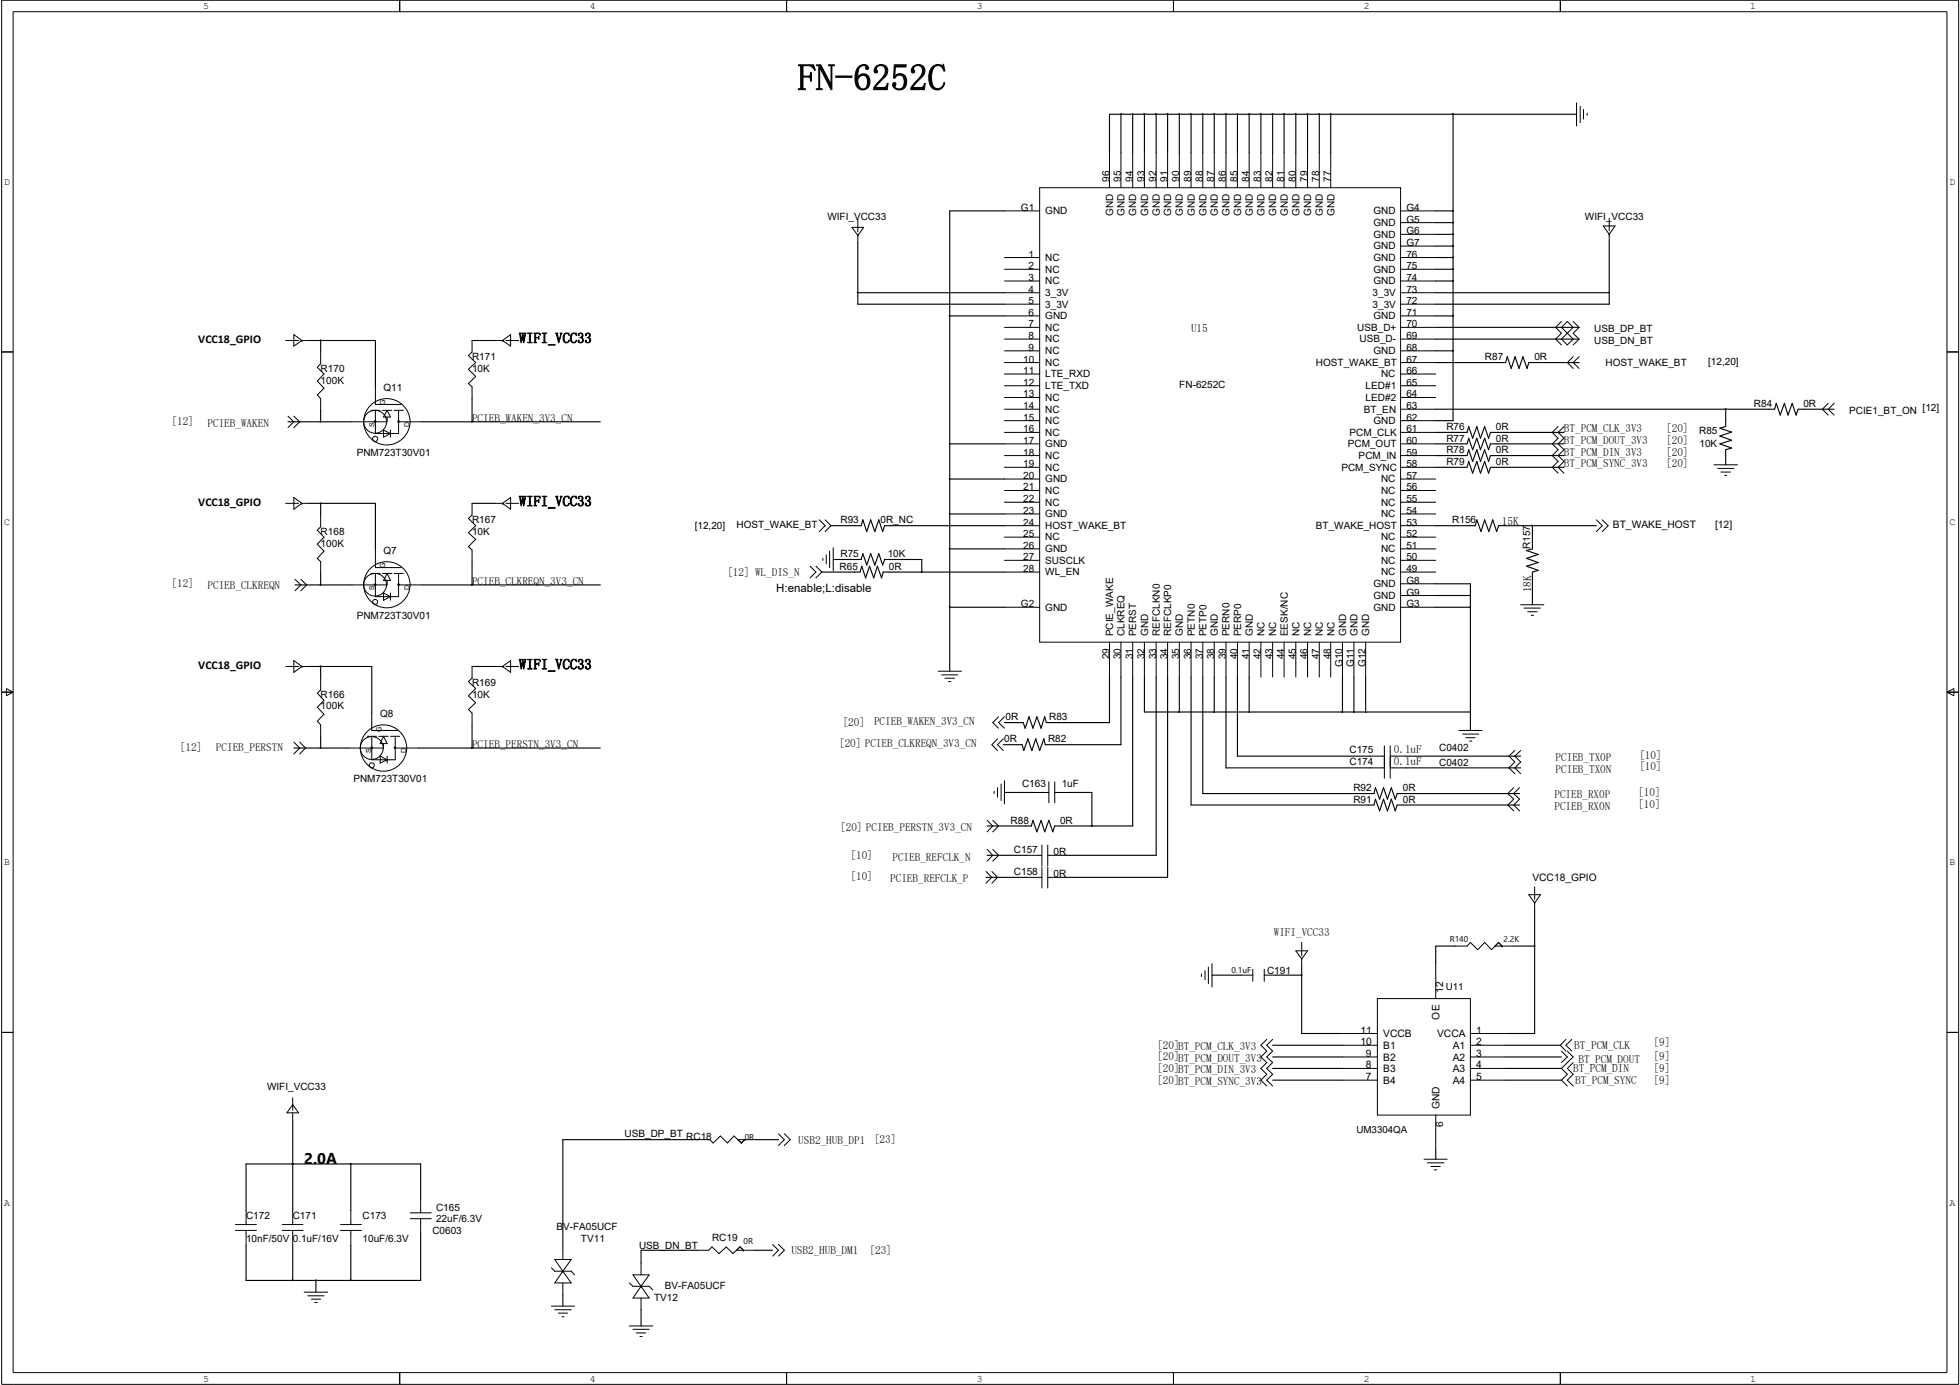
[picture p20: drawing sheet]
<svg xmlns="http://www.w3.org/2000/svg" width="297mm" height="210mm" viewBox="0 0 297 210" stroke-linecap="round" stroke-linejoin="round" font-family="sans-serif">
<defs><g id="words">
<g font-size="5.6">
<text x="120.9" y="13.7">F-22</text>
<text x="123.7" y="13.7">N65C</text>
</g>
<text font-size="2.3" x="46.1" y="176.4">2.0A</text>
<g font-size="2.2">
<text x="78.7" y="52">WF_C3</text>
<text x="79.8" y="52">IIVC3</text>
<text x="78.7" y="76.7">WF_C3</text>
<text x="79.8" y="76.7">IIVC3</text>
<text x="78.7" y="101.4">WF_C3</text>
<text x="79.8" y="101.4">IIVC3</text>
</g>
<g font-size="1.8">
<text x="30.1" y="51.9">VCC18_GPIO</text>
<text x="30.1" y="76.7">VCC18_GPIO</text>
<text x="30.1" y="101.4">VCC18_GPIO</text>
</g>
<g font-size="1.7">
<text x="180.5" y="50.3">U5</text>
<text x="181.4" y="50.3">1</text>
<text x="26" y="64.5">[2</text>
<text x="26.8" y="64.5">1]</text>
<text x="31.5" y="64.6">PIBWKN</text>
<text x="32.3" y="64.6">CE_AE</text>
<text x="71.5" y="63.9">PIBWKN33C</text>
<text x="72.4" y="63.9">CE_AE_V_N</text>
<text x="237" y="65.5">B_C_L_V</text>
<text x="237.9" y="65.5">TPMCK33</text>
<text x="252.5" y="65.5">[0</text>
<text x="253.4" y="65.5">2] R85</text>
<text x="237" y="70.8">B_C_YC33</text>
<text x="237" y="67.3">B_C_OT33</text>
<text x="237" y="69">B_C_I_V</text>
<text x="237.9" y="70.8">TPMSN_V</text>
<text x="237.9" y="67.3">TPMDU_V</text>
<text x="237.9" y="69">TPMDN33</text>
<text x="252.5" y="70.8">[0</text>
<text x="252.5" y="67.3">[0</text>
<text x="252.5" y="69">[0</text>
<text x="253.4" y="70.8">2]</text>
<text x="253.4" y="67.3">2]</text>
<text x="253.4" y="69">2]</text>
<text x="227.6" y="79.5">1K</text>
<text x="228.5" y="79.5">5</text>
<text x="26" y="89">[2</text>
<text x="26.8" y="89">1]</text>
<text x="31.5" y="89.2">PIBCKEN</text>
<text x="32.3" y="89.2">CE_LRQ</text>
<text x="71.5" y="88.6">PIBCKEN33C</text>
<text x="72.4" y="88.6">CE_LRQ_V_N</text>
<text x="110.2" y="87.2">[2</text>
<text x="111.1" y="87.2">1]W_I_</text>
<text x="115.3" y="87.2">LDSN</text>
<text x="117.6" y="89.7">H:enable;L:disable</text>
<text x="232.1" y="89.7" transform="rotate(-90 232.1 89.7)">1K</text>
<text x="232.1" y="88.9" transform="rotate(-90 232.1 88.9)">8</text>
<text x="27.3" y="113.7">[2</text>
<text x="28.1" y="113.7">1]</text>
<text x="32.7" y="113.9">PIBPRT</text>
<text x="33.6" y="113.9">CE_ESN</text>
<text x="71.5" y="113.4">PIBPRT_V_N</text>
<text x="72.4" y="113.4">CE_ESN33C</text>
<text x="127.2" y="113.2">[0</text>
<text x="127.7" y="110">[0</text>
<text x="128" y="113.2">2]PIBCKEN33C</text>
<text x="128.6" y="110">2] PIBWKN33C</text>
<text x="131.9" y="113.2">CE_LRQ_V_N</text>
<text x="133.3" y="109.9">CE_AE_V_N</text>
<text x="211.2" y="115.9">01F</text>
<text x="211.2" y="114.1">01F</text>
<text x="212.1" y="115.9">.u</text>
<text x="212.1" y="114.1">.u</text>
<text x="235.8" y="117.1">PIBT0</text>
<text x="235.8" y="115.3">PIBT0</text>
<text x="236.6" y="117.1">CE_XN</text>
<text x="236.6" y="115.3">CE_XP</text>
<text x="248.5" y="116.8">[0</text>
<text x="248.5" y="115">[0</text>
<text x="249.3" y="116.8">1]</text>
<text x="249.3" y="115">1]</text>
<text x="127.3" y="125.9">[0</text>
<text x="128.2" y="125.9">2]PIBPRT_V_N</text>
<text x="132.1" y="125.9">CE_ESN33C</text>
<text x="235.6" y="122.7">PIBR0</text>
<text x="235.6" y="121">PIBR0</text>
<text x="236.4" y="122.7">CE_XN</text>
<text x="236.4" y="121">CE_XP</text>
<text x="248.3" y="122.4">[0</text>
<text x="248.3" y="120.6">[0</text>
<text x="249.1" y="122.4">1]</text>
<text x="249.1" y="120.6">1]</text>
<text x="128.9" y="130.1">[0</text>
<text x="129.7" y="130.1">1]</text>
<text x="135.3" y="130.5">PIBRFL_</text>
<text x="136.1" y="130.5">CE_ECKN</text>
<text x="128.9" y="133.3">[0</text>
<text x="129.7" y="133.3">1]</text>
<text x="134.9" y="133.7">PIBRFL_</text>
<text x="135.8" y="133.7">CE_ECKP</text>
<text x="193" y="141.8">WF_C3</text>
<text x="193.9" y="141.8">IIVC3</text>
<text x="175.4" y="158.9">[0B_C_L_V</text>
<text x="175.4" y="160.7">[0B_C_OT33</text>
<text x="176.2" y="158.9">2]TPMCK33</text>
<text x="176.2" y="160.7">2]TPMDU_V</text>
<text x="238.6" y="159">B_C_L</text>
<text x="239.2" y="161.1">B_C_OT</text>
<text x="239.4" y="159">TPMCK</text>
<text x="240.1" y="161.1">TPMDU</text>
<text x="250.6" y="158.6">[]</text>
<text x="250.6" y="160.7">[]</text>
<text x="251.5" y="160.7">9</text>
<text x="251.5" y="158.6">9</text>
<text x="175.4" y="162.5">[0B_C_I_V</text>
<text x="175.4" y="164.3">[0B_C_YC33</text>
<text x="176.2" y="162.5">2]TPMDN33</text>
<text x="176.2" y="164.3">2]TPMSN_V</text>
<text x="238.4" y="162.5">B_C_I</text>
<text x="238.7" y="164.3">B_C_YC</text>
<text x="239.3" y="162.5">TPMDN</text>
<text x="239.6" y="164.3">TPMSN</text>
<text x="250.6" y="162.5">[]</text>
<text x="250.6" y="164.3">[]</text>
<text x="251.5" y="162.5">9</text>
<text x="251.5" y="164.3">9</text>
<text x="121" y="173.4">UB_U_P</text>
<text x="121.8" y="173.4">S2HBD1 [3</text>
<text x="133.3" y="173.2">2]</text>
<text x="119.9" y="190">UB_U_M</text>
<text x="120.8" y="190">S2HBD1 [3</text>
<text x="132.6" y="190">2]</text>
</g>
<g font-size="1.6">
<text x="244.4" y="80">BT_WAKE_HOST</text>
<text x="259.9" y="80">[12]</text>
<text x="232.2" y="133.5">VCC18_GPIO</text>
<text x="218.1" y="154.5" transform="rotate(-90 218.1 154.5)">OE</text>
<text x="218.7" y="150.5" transform="rotate(-90 218.7 150.5)">12</text>
<text x="206.2" y="158.4">10</text>
<text x="206.2" y="156.6">11</text>
<text x="207" y="161.9">8</text>
<text x="207" y="160.2">9</text>
<text x="209.6" y="160.7">B2</text>
<text x="209.6" y="159">B1</text>
<text x="209.6" y="157.2">VCCB</text>
<text x="217.8" y="157.2">VCCA</text>
<text x="220.2" y="159">A1</text>
<text x="220.2" y="160.7">A2</text>
<text x="223.7" y="156.6">1</text>
<text x="223.7" y="158.4">2</text>
<text x="223.7" y="160.2">3</text>
<text x="223.7" y="161.9">4</text>
<text x="207" y="163.7">7</text>
<text x="209.6" y="164.3">B4</text>
<text x="209.6" y="162.5">B3</text>
<text x="220.2" y="162.5">A3</text>
<text x="220.2" y="164.3">A4</text>
<text x="223.7" y="163.7">5</text>
<text x="218.1" y="168.1" transform="rotate(-90 218.1 168.1)">GND</text>
<text x="218.7" y="170.7" transform="rotate(-90 218.7 170.7)">6</text>
</g>
<g font-size="1.5">
<text x="30.8" y="1.4">5</text>
<text x="89.4" y="1.4">4</text>
<text x="148" y="1.4">3</text>
<text x="206.7" y="1.4">2</text>
<text x="265.3" y="1.4">1</text>
<text x=".6" y="28">D</text>
<text x="168.1" y="27.6" transform="rotate(-90 168.1 27.6)">96</text>
<text x="169.9" y="27.6" transform="rotate(-90 169.9 27.6)">95</text>
<text x="171.7" y="27.6" transform="rotate(-90 171.7 27.6)">94</text>
<text x="173.4" y="27.6" transform="rotate(-90 173.4 27.6)">93</text>
<text x="175.2" y="27.6" transform="rotate(-90 175.2 27.6)">92</text>
<text x="177" y="27.6" transform="rotate(-90 177 27.6)">91</text>
<text x="178.7" y="27.6" transform="rotate(-90 178.7 27.6)">90</text>
<text x="180.5" y="27.6" transform="rotate(-90 180.5 27.6)">89</text>
<text x="182.3" y="27.6" transform="rotate(-90 182.3 27.6)">88</text>
<text x="184" y="27.6" transform="rotate(-90 184 27.6)">87</text>
<text x="185.8" y="27.6" transform="rotate(-90 185.8 27.6)">86</text>
<text x="187.5" y="27.6" transform="rotate(-90 187.5 27.6)">85</text>
<text x="189.3" y="27.6" transform="rotate(-90 189.3 27.6)">84</text>
<text x="191.1" y="27.6" transform="rotate(-90 191.1 27.6)">83</text>
<text x="192.9" y="27.6" transform="rotate(-90 192.9 27.6)">82</text>
<text x="194.6" y="27.6" transform="rotate(-90 194.6 27.6)">81</text>
<text x="196.4" y="27.6" transform="rotate(-90 196.4 27.6)">80</text>
<text x="198.2" y="27.6" transform="rotate(-90 198.2 27.6)">79</text>
<text x="199.9" y="27.6" transform="rotate(-90 199.9 27.6)">78</text>
<text x="201.7" y="27.6" transform="rotate(-90 201.7 27.6)">77</text>
<text x="295.4" y="28">D</text>
<text x="125.4" y="33.4">WIFI_VCC33</text>
<text x="154.7" y="32">G1</text>
<text x="158.4" y="32.5">GND</text>
<text x="168.7" y="32.7" transform="rotate(-90 168.7 32.7)">GND</text>
<text x="170.4" y="32.7" transform="rotate(-90 170.4 32.7)">GND</text>
<text x="172.2" y="32.7" transform="rotate(-90 172.2 32.7)">GND</text>
<text x="174" y="32.7" transform="rotate(-90 174 32.7)">GND</text>
<text x="175.8" y="32.7" transform="rotate(-90 175.8 32.7)">GND</text>
<text x="177.5" y="32.7" transform="rotate(-90 177.5 32.7)">GND</text>
<text x="179.3" y="32.7" transform="rotate(-90 179.3 32.7)">GND</text>
<text x="181.1" y="32.7" transform="rotate(-90 181.1 32.7)">GND</text>
<text x="182.8" y="32.7" transform="rotate(-90 182.8 32.7)">GND</text>
<text x="184.6" y="32.7" transform="rotate(-90 184.6 32.7)">GND</text>
<text x="186.3" y="32.7" transform="rotate(-90 186.3 32.7)">GND</text>
<text x="188.1" y="32.7" transform="rotate(-90 188.1 32.7)">GND</text>
<text x="189.9" y="32.7" transform="rotate(-90 189.9 32.7)">GND</text>
<text x="191.6" y="32.7" transform="rotate(-90 191.6 32.7)">GND</text>
<text x="193.4" y="32.7" transform="rotate(-90 193.4 32.7)">GND</text>
<text x="195.2" y="32.7" transform="rotate(-90 195.2 32.7)">GND</text>
<text x="196.9" y="32.7" transform="rotate(-90 196.9 32.7)">GND</text>
<text x="198.7" y="32.7" transform="rotate(-90 198.7 32.7)">GND</text>
<text x="200.5" y="32.7" transform="rotate(-90 200.5 32.7)">GND</text>
<text x="202.2" y="32.7" transform="rotate(-90 202.2 32.7)">GND</text>
<text x="208.1" y="32.5">GND</text>
<text x="208.1" y="34.2">GND</text>
<text x="213.1" y="32">G4</text>
<text x="213.1" y="33.7">G5</text>
<text x="213.1" y="35.5">G6</text>
<text x="240.2" y="33.4">WIFI_VCC33</text>
<text x="155.9" y="39">1</text>
<text x="155.9" y="40.8">2</text>
<text x="158.4" y="39.5">NC</text>
<text x="158.4" y="41.3">NC</text>
<text x="208.1" y="41.3">GND</text>
<text x="208.1" y="39.5">GND</text>
<text x="208.1" y="36">GND</text>
<text x="208.1" y="37.8">GND</text>
<text x="213.1" y="40.8">75</text>
<text x="213.1" y="39">76</text>
<text x="213.1" y="37.3">G7</text>
<text x="155.9" y="42.6">3</text>
<text x="155.9" y="44.4">4</text>
<text x="155.9" y="46.1">5</text>
<text x="155.9" y="47.9">6</text>
<text x="158.4" y="43.1">NC</text>
<text x="158.4" y="44.9">3_3V</text>
<text x="158.4" y="46.6">3_3V</text>
<text x="208" y="46.6">3_3V</text>
<text x="208" y="44.9">3_3V</text>
<text x="208.1" y="43.1">GND</text>
<text x="213.1" y="47.9">71</text>
<text x="213.1" y="46.1">72</text>
<text x="213.1" y="44.4">73</text>
<text x="213.1" y="42.6">74</text>
<text x="155.9" y="49.6">7</text>
<text x="155.9" y="51.4">8</text>
<text x="155.9" y="53.2">9</text>
<text x="158.4" y="48.4">GND</text>
<text x="158.4" y="50.1">NC</text>
<text x="158.4" y="51.9">NC</text>
<text x="158.4" y="53.7">NC</text>
<text x="205.7" y="50.1">USB_D+</text>
<text x="206" y="51.9">USB_D-</text>
<text x="208.1" y="53.7">GND</text>
<text x="208.1" y="48.4">GND</text>
<text x="213.1" y="53.2">68</text>
<text x="213.1" y="51.4">69</text>
<text x="213.1" y="49.6">70</text>
<text x="241.6" y="50.3">USB_DP_BT</text>
<text x="241.6" y="52.1">USB_DN_BT</text>
<text x="48.6" y="56.3">R170</text>
<text x="48.6" y="58.1">100K</text>
<text x="58.1" y="59.2">Q11</text>
<text x="71.5" y="54.6">R171</text>
<text x="71.5" y="56.3">10K</text>
<text x="155.1" y="54.9">10</text>
<text x="155.1" y="56.7">11</text>
<text x="155.1" y="58.5">12</text>
<text x="158.4" y="55.5">NC</text>
<text x="158.4" y="57.2">LTE_RXD</text>
<text x="158.4" y="59">LTE_TXD</text>
<text x="178.7" y="58.8">FN-6252C</text>
<text x="199.4" y="55.5">HOST_WAKE_BT</text>
<text x="207" y="59">LED#1</text>
<text x="209.3" y="57.2">NC</text>
<text x="213.1" y="58.5">65</text>
<text x="213.1" y="56.7">66</text>
<text x="213.1" y="54.9">67</text>
<text x="225" y="54.6">R87</text>
<text x="232.5" y="54.6">0R</text>
<text x="243.3" y="55.5">HOST_WAKE_BT</text>
<text x="258.9" y="55.3">[12,20]</text>
<text x="155.1" y="60.2">13</text>
<text x="155.1" y="62">14</text>
<text x="155.1" y="63.8">15</text>
<text x="155.1" y="65.5">16</text>
<text x="158.4" y="60.7">NC</text>
<text x="158.4" y="62.5">NC</text>
<text x="158.4" y="64.3">NC</text>
<text x="206.7" y="62.5">BT_EN</text>
<text x="207" y="60.7">LED#2</text>
<text x="208.1" y="64.3">GND</text>
<text x="213.1" y="65.5">61</text>
<text x="213.1" y="63.8">62</text>
<text x="213.1" y="62">63</text>
<text x="213.1" y="60.2">64</text>
<text x="219.2" y="65.2">R76</text>
<text x="226.7" y="65.2">0R</text>
<text x="265.8" y="61.6">R84</text>
<text x="273.3" y="61.6">0R</text>
<text x="280.2" y="62.7">PCIE1_BT_ON [12]</text>
<text x="54.1" y="69">PNM723T30V01</text>
<text x="155.1" y="67.3">17</text>
<text x="155.1" y="69">18</text>
<text x="155.1" y="70.8">19</text>
<text x="158.4" y="66">NC</text>
<text x="158.4" y="67.8">GND</text>
<text x="158.4" y="69.6">NC</text>
<text x="158.4" y="71.3">NC</text>
<text x="203.3" y="71.3">PCM_SYNC</text>
<text x="204.3" y="67.8">PCM_OUT</text>
<text x="204.5" y="66">PCM_CLK</text>
<text x="205.9" y="69.6">PCM_IN</text>
<text x="213.1" y="70.8">58</text>
<text x="213.1" y="69">59</text>
<text x="213.1" y="67.3">60</text>
<text x="219.2" y="66.9">R77</text>
<text x="219.2" y="68.7">R78</text>
<text x="219.2" y="70.4">R79</text>
<text x="226.7" y="66.9">0R</text>
<text x="226.7" y="68.7">0R</text>
<text x="226.7" y="70.4">0R</text>
<text x="257.6" y="67.8">10K</text>
<text x="155.1" y="72.6">20</text>
<text x="155.1" y="74.3">21</text>
<text x="155.1" y="76.1">22</text>
<text x="155.1" y="77.9">23</text>
<text x="158.4" y="73.1">GND</text>
<text x="158.4" y="74.8">NC</text>
<text x="158.4" y="76.6">NC</text>
<text x="209.3" y="76.6">NC</text>
<text x="209.3" y="74.8">NC</text>
<text x="209.3" y="73.1">NC</text>
<text x="213.1" y="77.9">54</text>
<text x="213.1" y="76.1">55</text>
<text x="213.1" y="74.3">56</text>
<text x="213.1" y="72.6">57</text>
<text x=".6" y="79.6">C</text>
<text x="48.6" y="81.1">R168</text>
<text x="48.6" y="82.8">100K</text>
<text x="58.1" y="83.9">Q7</text>
<text x="71.5" y="79.3">R167</text>
<text x="71.5" y="81.1">10K</text>
<text x="105.3" y="80.2">[12,20]</text>
<text x="111.6" y="80">HOST_WAKE_BT</text>
<text x="127.4" y="79.3">R93</text>
<text x="133.4" y="79.3">0R_NC</text>
<text x="155.1" y="79.7">24</text>
<text x="155.1" y="81.4">25</text>
<text x="155.1" y="83.2">26</text>
<text x="158.4" y="78.4">GND</text>
<text x="158.4" y="80.2">HOST_WAKE_BT</text>
<text x="158.4" y="81.9">NC</text>
<text x="158.4" y="83.7">GND</text>
<text x="199.4" y="80.2">BT_WAKE_HOST</text>
<text x="209.3" y="83.7">NC</text>
<text x="209.3" y="81.9">NC</text>
<text x="209.3" y="78.4">NC</text>
<text x="213.1" y="83.2">51</text>
<text x="213.1" y="81.4">52</text>
<text x="213.1" y="79.7">53</text>
<text x="220.1" y="79.3">R156</text>
<text x="231.9" y="83.2" transform="rotate(-90 231.9 83.2)">R157</text>
<text x="295.4" y="79.6">C</text>
<text x="127.3" y="86.3">R65</text>
<text x="127.4" y="84.4">R75</text>
<text x="134.5" y="84.4">10K</text>
<text x="134.7" y="86.3">0R</text>
<text x="155.1" y="84.9">27</text>
<text x="155.1" y="86.7">28</text>
<text x="158.4" y="85.4">SUSCLK</text>
<text x="158.4" y="87.2">WL_EN</text>
<text x="208.1" y="89">GND</text>
<text x="209.3" y="87.2">NC</text>
<text x="209.3" y="85.4">NC</text>
<text x="213.1" y="86.7">49</text>
<text x="213.1" y="84.9">50</text>
<text x="213.1" y="88.5">G8</text>
<text x="54.1" y="93.8">PNM723T30V01</text>
<text x="154.7" y="92">G2</text>
<text x="158.4" y="92.5">GND</text>
<text x="208.1" y="92.5">GND</text>
<text x="208.1" y="90.8">GND</text>
<text x="213.1" y="92">G3</text>
<text x="213.1" y="90.3">G9</text>
<text x="168.1" y="99.9" transform="rotate(-90 168.1 99.9)">29</text>
<text x="168.7" y="96.4" transform="rotate(-90 168.7 96.4)">PCIE_WAKE</text>
<text x="169.9" y="99.9" transform="rotate(-90 169.9 99.9)">30</text>
<text x="170.4" y="96.4" transform="rotate(-90 170.4 96.4)">CLKREQ</text>
<text x="171.7" y="99.9" transform="rotate(-90 171.7 99.9)">31</text>
<text x="172.2" y="96.4" transform="rotate(-90 172.2 96.4)">PERST</text>
<text x="173.4" y="99.9" transform="rotate(-90 173.4 99.9)">32</text>
<text x="174" y="96.4" transform="rotate(-90 174 96.4)">GND</text>
<text x="175.2" y="99.9" transform="rotate(-90 175.2 99.9)">33</text>
<text x="175.8" y="96.4" transform="rotate(-90 175.8 96.4)">REFCLKN0</text>
<text x="177" y="99.9" transform="rotate(-90 177 99.9)">34</text>
<text x="177.5" y="96.4" transform="rotate(-90 177.5 96.4)">REFCLKP0</text>
<text x="178.7" y="99.9" transform="rotate(-90 178.7 99.9)">35</text>
<text x="179.3" y="96.4" transform="rotate(-90 179.3 96.4)">GND</text>
<text x="180.5" y="99.9" transform="rotate(-90 180.5 99.9)">36</text>
<text x="181.1" y="96.4" transform="rotate(-90 181.1 96.4)">PETN0</text>
<text x="182.3" y="99.9" transform="rotate(-90 182.3 99.9)">37</text>
<text x="182.8" y="96.4" transform="rotate(-90 182.8 96.4)">PETP0</text>
<text x="184" y="99.9" transform="rotate(-90 184 99.9)">38</text>
<text x="184.6" y="96.4" transform="rotate(-90 184.6 96.4)">GND</text>
<text x="185.8" y="99.9" transform="rotate(-90 185.8 99.9)">39</text>
<text x="186.3" y="96.4" transform="rotate(-90 186.3 96.4)">PERN0</text>
<text x="187.5" y="99.9" transform="rotate(-90 187.5 99.9)">40</text>
<text x="188.1" y="96.4" transform="rotate(-90 188.1 96.4)">PERP0</text>
<text x="189.3" y="99.9" transform="rotate(-90 189.3 99.9)">41</text>
<text x="189.9" y="96.4" transform="rotate(-90 189.9 96.4)">GND</text>
<text x="191.1" y="99.9" transform="rotate(-90 191.1 99.9)">42</text>
<text x="191.6" y="96.4" transform="rotate(-90 191.6 96.4)">NC</text>
<text x="192.9" y="99.9" transform="rotate(-90 192.9 99.9)">43</text>
<text x="193.4" y="96.4" transform="rotate(-90 193.4 96.4)">NC</text>
<text x="194.6" y="99.9" transform="rotate(-90 194.6 99.9)">44</text>
<text x="195.2" y="96.4" transform="rotate(-90 195.2 96.4)">EESK/NC</text>
<text x="196.4" y="99.9" transform="rotate(-90 196.4 99.9)">45</text>
<text x="196.9" y="96.4" transform="rotate(-90 196.9 96.4)">NC</text>
<text x="198.2" y="99.9" transform="rotate(-90 198.2 99.9)">46</text>
<text x="198.7" y="96.4" transform="rotate(-90 198.7 96.4)">NC</text>
<text x="199.9" y="99.9" transform="rotate(-90 199.9 99.9)">47</text>
<text x="200.5" y="96.4" transform="rotate(-90 200.5 96.4)">NC</text>
<text x="201.7" y="99.9" transform="rotate(-90 201.7 99.9)">48</text>
<text x="202.2" y="96.4" transform="rotate(-90 202.2 96.4)">NC</text>
<text x="203.5" y="101.1" transform="rotate(-90 203.5 101.1)">G10</text>
<text x="204" y="96.4" transform="rotate(-90 204 96.4)">GND</text>
<text x="205.2" y="101.1" transform="rotate(-90 205.2 101.1)">G11</text>
<text x="205.7" y="96.4" transform="rotate(-90 205.7 96.4)">GND</text>
<text x="207" y="101.1" transform="rotate(-90 207 101.1)">G12</text>
<text x="207.5" y="96.4" transform="rotate(-90 207.5 96.4)">GND</text>
<text x="48.6" y="105.8">R166</text>
<text x="48.6" y="107.5">100K</text>
<text x="71.5" y="104">R169</text>
<text x="71.5" y="105.8">10K</text>
<text x="57.6" y="108.6">Q8</text>
<text x="152.2" y="112.5">0R</text>
<text x="152.4" y="109.1">0R</text>
<text x="158.8" y="112.5">R82</text>
<text x="159" y="109.1">R83</text>
<text x="218.1" y="113.9">C0402</text>
<text x="53.5" y="118.5">PNM723T30V01</text>
<text x="154.9" y="119.2">C163</text>
<text x="160.9" y="119.2">1uF</text>
<text x="204.5" y="115.9">C174</text>
<text x="204.5" y="114.1">C175</text>
<text x="205.1" y="119.9">R92</text>
<text x="212.6" y="119.9">0R</text>
<text x="218.1" y="116">C0402</text>
<text x="153.2" y="124.8">R88</text>
<text x="160.7" y="124.8">0R</text>
<text x="205.1" y="121.6">R91</text>
<text x="212.6" y="121.6">0R</text>
<text x=".6" y="131.1">B</text>
<text x="153.7" y="129.2">C157</text>
<text x="159.7" y="129.6">0R</text>
<text x="295.4" y="131.1">B</text>
<text x="153.7" y="132.6">C158</text>
<text x="159.7" y="133">0R</text>
<text x="192" y="147.6">C191</text>
<text x="219.1" y="150.1">U11</text>
<text x="40.5" y="165.3">WIFI_VCC33</text>
<text x="94.7" y="172.3">USB_DP_BT</text>
<text x="104" y="172.7">RC18</text>
<text x="205.6" y="171.7">UM3304QA</text>
<text x=".6" y="182.7">A</text>
<text x="37.3" y="184.7">C172</text>
<text x="44.4" y="184.7">C171</text>
<text x="54.9" y="184.7">C173</text>
<text x="66.1" y="183.5">C165</text>
<text x="66.1" y="185.3">22uF/6.3V</text>
<text x="295.4" y="182.7">A</text>
<text x="37.3" y="188.3">10nF/50V 0.1uF/16V</text>
<text x="54.9" y="188.3">10uF/6.3V</text>
<text x="65.5" y="187">C0603</text>
<text x="84.3" y="186.5">BV-FA05UCF</text>
<text x="88.1" y="188.3">TV11</text>
<text x="96.9" y="189.3">USB_DN_BT</text>
<text x="107.9" y="188">RC19</text>
<text x="99.1" y="197.1">TV12</text>
<text x="100.8" y="195.3">BV-FA05UCF</text>
<text x="30.8" y="209.4">5</text>
<text x="89.4" y="209.4">4</text>
<text x="148" y="209.4">3</text>
<text x="206.7" y="209.4">2</text>
<text x="265.3" y="209.4">1</text>
</g>
<g font-size="1.3">
<text x="219.7" y="142.7">R140</text>
<text x="227.9" y="142.7">2.2K</text>
<text x="186.6" y="147.4">0.1uF</text>
<text x="112.9" y="172.7">0R</text>
<text x="112.7" y="188.6">0R</text>
</g>
<g font-size="1.1">
<text x="56.8" y="64.6" transform="rotate(-90 56.8 64.6)">S</text>
<text x="58.4" y="61.4" transform="rotate(-90 58.4 61.4)">G</text>
<text x="62.1" y="64.7" transform="rotate(-90 62.1 64.7)">D</text>
<text x="56.8" y="89.4" transform="rotate(-90 56.8 89.4)">S</text>
<text x="58.4" y="86.1" transform="rotate(-90 58.4 86.1)">G</text>
<text x="62.1" y="89.4" transform="rotate(-90 62.1 89.4)">D</text>
<text x="57.8" y="110.9" transform="rotate(-90 57.8 110.9)">G</text>
<text x="56.3" y="114.1" transform="rotate(-90 56.3 114.1)">S</text>
<text x="61.5" y="114.1" transform="rotate(-90 61.5 114.1)">D</text>
</g>
</g></defs>
<g fill="none" stroke="#000" stroke-width=".15">
<path d="M.3 0h296.5v209.8h-296.5zM2 1.8h293.1v206.2h-293.1zM60.6 0v1.8M119.2 0v1.8M169.8 17.2l.1 .2zM171.6 17.2l.1 .2zM173.4 17.2l.1 .1zM175.1 17.2l.1 .1zM176.9 17.2l.1 .1zM177.8 0v1.8M178.6 17.2l.1 .1zM180.4 17.2l.1 .2z"/>
<path d="M182.2 17.2v.2zM183.9 17.2l.1 .1zM185.7 17.2l.1 .1zM187.5 17.2v.2zM189.3 17.2v.2zM191 17.2l.1 .1zM192.8 17.2l.1 .1zM194.5 17.2l.1 .1zM196.3 17.2l.1 .1zM198.1 17.2v.2zM199.9 17.2v.2zM201.6 17.2l.1 .1z"/>
<path d="M220.1 17.2l.1 .1zM236.5 0v1.8M238.9 15.6v3.5M239.5 16.1v2.5M240 16.6v1.4M240.5 17.1v.4M129.1 34.5h1.8l-.9 1.2zM130 35.7h.1M130 33.2v1.9M130 35.5v1.2M152.2 39h5.4M152.2 32h5.4"/>
<path d="M157.6 28.4h54.7v68.9h-54.7zM168.1 23.2v5.2M169.9 23.2v5.2M171.7 23.2v5.2M173.4 23.2v5.2M175.2 23.2v5.2M176.9 23.2v5.2M178.7 23.2v5.2M180.5 23.2v5.2M182.3 23.2v5.2M184 23.2v5.2M185.8 23.2v5.2"/>
<path d="M187.5 23.2v5.2M189.3 23.2v5.2M191.1 23.2v5.2M192.9 23.2v5.2M194.6 23.2v5.2M196.4 23.2v5.2M198.2 23.2v5.2M199.9 23.2v5.2M201.7 23.2v5.2M212.3 39h5.3M212.3 32h5.3M212.3 33.7h5.3"/>
<path d="M212.3 35.5h5.3M212.3 37.3h5.3M220.1 31.9l.2 .1zM220.1 33.7h.2zM220.1 35.4l.1 .1zM220.1 37.2l.1 .1zM220.1 39h.1zM243 34.2h1.8l-.9 1.3zM243.9 35.5h.1M243.9 33.1v1.9M243.9 35.3v1.3M.3 53.3h1.7"/>
<path d="M43.3 51.6h2M44.5 50.7l1.3 .9-1.3 .9zM45.6 51.6h1.2M45.8 51.6h.1M48.5 51.5l.1 .1zM48.6 53.3v1.8l-.5 .6 1 1-1 1 1 1.1-1 1.1 .5 .5v1.8M56.9 58.6v2.7h3.9M71.5 51.6v1.7l-.5 .6 1.1 1-1.1 1.1 1.1 1.1-1.1 1 .5 .5v1.8M75.1 51.6h1.2M76.2 51.6h.1M76.2 51.6l1.2-.9v1.8zM76.7 51.6h1.9"/>
<path d="M129.9 44.3l.1 .1zM143.9 47.8v.1zM152.2 40.8h5.4M152.2 42.6h5.4M152.2 44.4h5.4M152.2 46.1h5.4M152.2 47.9h5.4M152.2 49.6h5.4M152.2 51.4h5.4M152.2 53.2h5.4M152.2 54.9h5.4M152.2 56.7h5.4"/>
<path d="M152.2 58.5h5.4M212.3 40.8h5.3M212.3 42.6h5.3M212.3 44.4h5.3M212.3 46.1h5.3M212.3 47.9h5.3M212.3 49.6h5.3M212.3 51.4h5.3M212.3 53.2h5.3M212.3 54.9h5.3M212.3 56.7h5.3M212.3 58.5h5.3"/>
<path d="M220.1 40.7l.1 .1zM220.1 42.5h.2zM220.1 47.8l.1 .1zM220.1 53.1l.1 .1zM236.6 48.7l-.8 .9 .8 .9-.8 .9 .8 .9M237.5 48.7l-.9 .9 1.8 1.8-.9 .9-.9-.9 1.8-1.8zM238.4 54.1l-.9 .8 .9 .9M238.4 48.7l.9 .9-.9 .9 .9 .9-.9 .9M239.3 54.1l-.9 .8 .9 .9M243.8 44.3h.1zM295.1 53.3h1.7M43.3 76.3h2"/>
<path d="M43.6 63.1l.9 .8-.9 .9M44.5 75.4l1.3 .9-1.3 .9zM44.5 63.1l.9 .8-.9 .9M45.6 76.3h1.2M45.8 76.3h.1M48.5 76.2l.1 .1zM48.5 63.8l.1 .1zM48.6 78.1v1.7l-.5 .5 1 1.1-1 1.1 1 1-1 1.1 .5 .5v1.8M56.2 62.2h1.4M56.8 63.8h.1v.2h-.1zM56.9 62.2v3.5h3.5v-3.5M58 62.2h1.4"/>
<path d="M58.1 65.2l1.1 .5-1.1 .6zM58.7 62.2h.1M58.7 63.2v.7h-5.4M58.7 62.2l.5 1h-1.1zM59.2 65.7h.1M59.2 65.2v1.1M59.7 62.2h1.4M60.3 63.8h.2v.2h-.2zM60.4 63.9h3.6M71.5 63.8l.1 .1zM71.5 76.3v1.8l-.5 .5 1.1 1.1-1.1 1 1.1 1-1.1 1.1 .5 .6v1.7M75.1 76.3h1.2"/>
<path d="M76.2 76.3h.1M76.2 76.3l1.2-.9v1.8zM76.7 76.3h1.9M124.2 78.8l.8 .9-.8 .9M125 78.8l.9 .9-.9 .9M143.9 77.8l.1 .1zM143.9 72.5v.1zM143.9 67.2l.1 .1zM152.2 60.2h5.4M152.2 62h5.4M152.2 63.8h5.4M152.2 65.5h5.4"/>
<path d="M152.2 67.3h5.4M152.2 69h5.4M152.2 70.8h5.4M152.2 72.6h5.4M152.2 74.3h5.4M152.2 76.1h5.4M152.2 77.9h5.4M152.2 79.7h5.4M212.3 60.2h5.3M212.3 62h5.3M212.3 63.8h5.3M212.3 65.5h5.3"/>
<path d="M212.3 67.3h5.3M212.3 69h5.3M212.3 70.8h5.3M212.3 72.6h5.3M212.3 74.3h5.3M212.3 76.1h5.3M212.3 77.9h5.3M212.3 79.7h5.3M232.2 79.6h.1zM236.1 64.6l-.9 .9 .9 .9-.9 .9 .9 .9-.9 .8 .9 .9-.9 .9 .9 .9M237 64.6l-.9 .9 .9 .9-.9 .9 .9 .9-.9 .8 .9 .9-.9 .9 .9 .9M241.9 78.8l.9 .9-.9 .9"/>
<path d="M242.8 78.8l.9 .9-.9 .9M259.8 70.4h3.5M260.3 71h2.5M260.8 71.5h1.5M261.4 72.1h.3M261.5 61.9l.1 .1zM277.1 61.1l-.9 .9 .9 .9M278 61.1l-.9 .9 .9 .9M44.7 87.8l.9 .8-.9 .9M45.6 87.8l.9 .8-.9 .9M48.5 88.6l.1 .1zM56.2 86.9h1.4"/>
<path d="M56.8 88.5h.1v.2h-.1zM56.9 83.4v2.6h3.9M56.9 86.9v3.5h3.5v-3.5M58 86.9h1.4M58.1 89.9l1.1 .5-1.1 .6zM58.7 86.9h.1M58.7 88v.6h-5.4M58.7 86.9l.5 1.1h-1.1zM59.2 90.4h.1M59.2 89.9v1.1M59.7 86.9h1.4M60.3 88.5h.2v.2h-.2z"/>
<path d="M60.4 88.6h3.6M71.5 88.6l.1 .1zM122.8 85.8l.9 .9-.9 .9M123.7 85.8l.8 .9-.8 .9M124.7 84.6v.3M125.2 84.1v1.4M125.7 83.5v2.5M126.3 83v3.5M139.6 86.7h.1zM144 92h.1M143.9 83.1v.1zM152.2 81.4h5.4"/>
<path d="M152.2 83.2h5.4M152.2 84.9h5.4M152.2 86.7h5.4M152.2 92h5.4M168.1 97.3v5.3M169.9 97.3v5.3M171.7 97.3v5.3M173.4 97.3v5.3M175.2 97.3v5.3M176.9 97.3v5.3M178.7 97.3v5.3M180.5 97.3v5.3"/>
<path d="M182.3 97.3v5.3M184 97.3v5.3M185.8 97.3v5.3M187.5 97.3v5.3M189.3 97.3v5.3M191.1 97.3v5.3M192.9 97.3v5.3M194.6 97.3v5.3M196.4 97.3v5.3M198.2 97.3v5.3M199.9 97.3v5.3M201.7 97.3v5.3"/>
<path d="M203.5 97.3v5.3M205.2 97.3v5.3M207 97.3v5.3M212.3 81.4h5.3M212.3 83.2h5.3M212.3 84.9h5.3M212.3 86.7h5.3M212.3 92h5.3M212.3 88.5h5.3M212.3 90.3h5.3M222.8 90.2v.1zM222.8 92v.1z"/>
<path d="M230.5 91.7h3.5M231 92.2h2.5M231.5 92.7h1.5M232.1 93.3h.3M.3 104.9h1.7M1 104.4l1 .5-1 .6zM43.3 101h2M44.5 100.1l1.3 .9-1.3 .9zM44.5 112.5l.9 .9-.9 .9M45.4 112.5l.9 .9-.9 .9M45.6 101h1.2M45.8 101h.1"/>
<path d="M48.5 113.3l.1 .1zM48.5 100.9l.1 .1zM48.6 102.8v1.8l-.5 .5 1 1-1 1.1 1 1-1 1.1 .5 .6v1.7M55.7 111.6h1.4M56.2 113.2h.2v.2h-.2zM56.3 108.1v2.6h3.9M56.3 111.6v3.5h3.6v-3.5M57.4 111.6h1.4M57.6 114.6l1.1 .5-1.1 .6zM58.1 111.6h.1M58.1 112.7v.7h-5.3M58.1 111.6l.6 1.1h-1.1z"/>
<path d="M58.7 115.1h.1M58.7 114.6v1.1M59.2 111.6h1.4M59.8 113.2h.1v.2h-.1zM59.9 113.4h3.6M71.5 113.3l.1 .1zM71.5 101v1.8l-.5 .5 1.1 1.1-1.1 1.1 1.1 1-1.1 1 .5 .6v1.8M75.1 101h1.2M76.2 101h.1M76.2 101l1.2-.9v1.8zM76.7 101h1.9M142.2 101.7h3.5"/>
<path d="M142.7 102.3h2.5M143.2 102.8h1.4M143.8 103.3h.3M150.7 119.9v.4M151.2 112l-.9 .9 .9 .8M151.2 119.4v1.4M151.3 108.6l-.9 .9 .9 .9M151.7 118.8v2.5M152.1 112l-.9 .9 .9 .8M152.2 118.3v3.5M152.2 108.6l-.9 .9 .9 .9M159 118.5v3.2"/>
<path d="M159.8 118.5v3.2M178.6 107.8l.1 .1zM183.9 107.8l.1 .1zM189.3 107.8v.1zM203.4 107.8l.1 .1zM205.1 107.8l.1 .1zM206.9 107.8l.1 .1zM207.7 116.4h2.1M207.7 114.6h2.1M209.8 113v4.9M210.7 116.4h2.3M210.7 113v4.9"/>
<path d="M210.7 114.6h2.3M221.1 110.7h3.5M221.7 111.3h2.4M222.2 111.8h1.4M222.7 112.3h.4M222.8 107.8v.1zM229.4 119.4l-.9 .9 .9 .8-.9 .9 .9 .9M229.6 113.7l-.9 .9 .9 .9-.9 .9 .9 .9M230.3 119.4l-.9 .9 .9 .8-.9 .9 .9 .9M230.5 113.7l-.9 .9 .9 .9-.9 .9 .9 .9M295.1 104.9h1.7M295.1 104.9l1-.5v1.1z"/>
<path d="M149.4 132.1l.9 .9-.9 .9M149.6 128.7l.8 .9-.8 .9M149.6 124.3l.8 .9-.8 .9M150.3 132.1l.9 .9-.9 .9M150.4 128.7l.9 .9-.9 .9M150.4 124.3l.9 .9-.9 .9M155.6 129.6h2.3M155.6 133h2.3M156.7 120.1h2.3M157.9 128.1v3.1M157.9 131.4v3.2M158.8 129.6h2.1"/>
<path d="M158.8 128.1v3.1M158.8 131.4v3.2M158.8 133h2.1M159.8 120.1h2.2M165.4 125.1l.1 .1zM231.7 135.6h1.8l-.9 1.3zM232.6 136.9h.1M232.6 134.4v1.9M232.6 136.7v1.2M.3 156.5h1.7M182.1 147.6v.4M182.6 147.1v1.4"/>
<path d="M183.1 146.6v2.5M183.7 146v3.6M188.1 147.8h1.8M189.9 146.9v1.8M191.6 146.9v1.8M191.6 147.8h1.8M192 157.5l-.9 .9 .9 .9-.9 .9 .9 .8-.9 .9 .9 .9-.9 .9 .9 .9M192.9 157.5l-.9 .9 .9 .9-.9 .9 .9 .8-.9 .9 .9 .9-.9 .9 .9 .9M196.4 144.1h1.8l-.9 1.2zM197.2 147.7l.1 .1zM197.3 145.3h.1M197.3 142.8v2"/>
<path d="M197.3 145.2v1.2M203.5 156.6h5.2M203.5 158.4h5.2M208.7 151.3h14.1v17.7h-14.1zM217.6 146v5.3M222.8 156.6h5.4M222.8 158.4h5.4M227.1 142.8l.5 .6M227.1 142.8l-1 1.1-1.1-1.1-1.1 1.1-1.1-1.1-.5 .6h-1.7M227.1 142.8l-.5 .6h2.8M227.6 143.4h.1M232.5 143.3l.1 .1z"/>
<path d="M236.6 159.3l.9 .9-.9 .8M237.3 157.5l-.8 .9 .8 .9M237.5 159.3l.9 .9-1.8 1.7 .9 .9-.9 .9 .9 .9M238.2 157.5l-.9 .9 .9 .9M295.1 156.5h1.7M44.3 176.3l.1 .1zM44.4 167.4h.1M44.4 166.4v1.9M44.4 168.7v1.2M44.4 167.4l.9 1.3h-1.8zM53.1 176.3l.1 .1zM105.8 172.7h1.8l.5 .5 1.1-1 1 1 1-1 1.1 1"/>
<path d="M112.9 172.7h.1M112.9 172.7l-.6 .5M114.6 172.7h-2.8l.5 .5M118 171.8l.9 .9-.9 .9M118.9 171.8l.9 .9-.9 .9M203.5 160.2h5.2M203.5 161.9h5.2M203.5 163.7h5.2M215.8 175.7h3.5M216.3 176.2h2.5M216.9 176.8h1.4M217.4 177.3h.4"/>
<path d="M217.6 169v5.3M222.8 160.2h5.4M222.8 161.9h5.4M222.8 163.7h5.4M238.4 161l-.9 .9 .9 .9-.9 .9 .9 .9M35.7 186.5h3.2M35.7 185.6h3.2M37.3 183.5v2.1M37.3 186.5v2.3M42.8 186.5h3.1M42.8 185.6h3.1M44.3 194l.1 .1z"/>
<path d="M44.4 183.5v2.1M44.4 186.5v2.3M46.1 195.8h3.6M46.6 196.4h2.5M47.2 196.9h1.4M47.7 197.4h.4M47.8 194l.1 .1zM51.6 186.5h3.2M51.6 185.6h3.2M53.1 194l.1 .1zM53.2 183.5v2.1M53.2 186.5v2.3"/>
<path d="M62.2 184.7h3.2M62.2 183.8h3.2M63.8 181.7v2.1M63.8 184.7v2.3M83.6 192.2l.5 .5h2.5l.5 .5M83.6 198h3.5M84.1 190.9h2.5l-1.3 1.8zM84.1 198.5h2.5M84.6 199h1.4M85.2 199.6h.3M85.3 192.7h.1M85.3 192.7l1.3 1.7h-2.5z"/>
<path d="M85.3 189.1v1.8M85.3 194.4v1.8M95.4 194.4l.5 .5h2.5l.5 .6M95.9 193.2h2.5l-1.2 1.7zM97.2 194.9h.1M97.2 194.9l1.2 1.8h-2.5zM97.2 191.4v1.8M97.2 196.7v1.8M112.1 189l.6 .5M112.1 189l-1 1-1-1-1.1 1-1.1-1-.5 .5h-1.8M112.1 189l-.5 .5h2.8M112.7 189.5h.1"/>
<path d="M117.1 188.6l.9 .9-.9 .9M118 188.6l.9 .9-.9 .9M60.6 208v1.8M95.4 201h3.5M95.9 201.5h2.5M96.4 202h1.5M97 202.6h.3M119.2 208v1.8M177.8 208v1.8M236.5 208v1.8"/>
<circle cx="56.8" cy="66.5" r=".39"/>
<circle cx="56.8" cy="63.9" r="1.74"/>
<circle cx="58.6" cy="63.9" r="3.5"/>
<circle cx="56.9" cy="91.2" r=".38"/>
<circle cx="56.9" cy="88.6" r="1.73"/>
<circle cx="58.6" cy="88.6" r="3.5"/>
<circle cx="56.3" cy="113.4" r="1.74"/>
<circle cx="56.3" cy="116" r=".38"/>
<circle cx="58.1" cy="113.4" r="3.5"/>
</g>
<g fill="none" stroke="#000" stroke-width=".17">
<path d="M169.9 17.3v5.9M171.7 17.3v5.9M173.4 17.3v5.9M175.2 17.3v5.9M176.9 17.3v5.9M178.7 17.3v5.9M180.5 17.3v5.9M182.3 17.3v5.9M184 17.3v5.9M185.8 17.3v5.9M187.5 17.3v5.9M189.3 17.3v5.9"/>
<path d="M191.1 17.3v5.9M192.9 17.3v5.9M194.6 17.3v5.9M196.4 17.3v5.9M198.2 17.3v5.9M199.9 17.3v5.9M201.7 17.3v5.9M220.2 17.3v46.5h-2.6M238.9 17.3h-70.8v5.9M130 36.7v9.4h22.2M152.2 32h-8.3v69.7M217.6 32h2.6"/>
<path d="M217.6 33.7h2.6M217.6 35.5h2.6M217.6 37.3h2.6M217.6 39h2.6M243.9 36.6v9.5h-26.3M46.8 51.6h10.1v7M48.6 51.6v1.7M71.5 51.6h3.6M130 44.4h22.2M143.9 47.9h8.3M217.6 54.9h10.6l.2-.8 .6 1.7 .6-1.7 .6 1.7 .6-1.7 .6 1.7 .3-.9h7.6M217.6 40.8h2.6"/>
<path d="M217.6 42.6h2.6M217.6 47.9h2.6M217.6 53.2h2.6M217.6 44.4h26.3M217.6 49.6h21.7M217.6 51.4h21.7M43.6 63.9h9.7M46.8 76.3h10.1v7.1M48.6 62.2v1.7M48.6 76.3v1.8M64 63.9h27M71.5 60.4v3.5"/>
<path d="M71.5 76.3h3.6M125.9 79.7h4.6l.3-.9 .6 1.8 .5-1.8 .7 1.8 .6-1.8 .6 1.8 .3-.9h18.1M143.9 67.3h8.3M143.9 77.9h8.3M143.9 72.6h8.3M217.6 62h51.3l.3-.9 .6 1.8 .6-1.8 .6 1.8 .6-1.8 .6 1.8 .3-.9h5.5M217.6 79.7h6l.2-.9 .6 1.8 .6-1.8 .6 1.8 .6-1.8 .6 1.8 .3-.9h14.8M217.6 65.5h4.7l.3-.9 .6 1.8 .6-1.8 .6 1.8 .6-1.8 .6 1.8 .3-.9h11.1M217.6 67.3h4.7l.3-.9 .6 1.8 .6-1.8 .6 1.8 .6-1.8 .6 1.8 .3-.9h11.1M217.6 69h4.7l.3-.8 .6 1.7 .6-1.7 .6 1.7 .6-1.7 .6 1.7 .3-.9h11.1M217.6 70.8h4.7l.3-.9 .6 1.8 .6-1.8 .6 1.8 .6-1.8 .6 1.8 .3-.9h11.1M232.2 79.7v3.5l-.9 .2 1.8 .6-1.8 .6 1.8 .7-1.8 .5 1.8 .6-.9 .3v5"/>
<path d="M261.5 62v2.6l-.9 .3 1.8 .6-1.8 .6 1.8 .6-1.8 .6 1.8 .6-.9 .3v2.2M44.7 88.6h8.6M48.6 86.9v1.7M64 88.6h27M71.5 85.1v3.5M124.5 86.7h5.8l.3-.9 .6 1.8 .6-1.8 .6 1.8 .6-1.8 .6 1.8 .3-.9h18.3M126.3 84.8h4.2l.3-.9 .6 1.7 .5-1.7 .7 1.7 .6-1.7 .6 1.7 .3-.8h5.6v1.9M143.9 92h8.3M143.9 83.2h8.3M217.6 88.5h5.2v22.2M217.6 90.3h5.2M217.6 92h5.2"/>
<path d="M44.5 113.4h8.3M46.8 101h9.5v7.1M48.6 101v1.8M48.6 111.6v1.8M63.5 113.4h27.5M71.5 109.9v3.5M71.5 101h3.6M168.1 102.6v6.9h-9.5l-.3-.9-.5 1.8-.7-1.8-.6 1.8-.5-1.8-.6 1.8-.3-.9h-2.9M169.9 102.6v10.3h-11.5l-.2-.9-.6 1.7-.6-1.7-.6 1.7-.6-1.7-.7 1.7-.2-.8h-2.8M171.7 102.6v22.6h-11.9l-.2 .9-.6-1.8-.7 1.8-.5-1.8-.7 1.8-.6-1.8-.2 .9h-6.7M173.4 102.6v5.3h49.4M175.2 102.6v27h-14.3"/>
<path d="M176.9 102.6v30.4h-16M178.7 102.6v5.3M180.5 102.6v19.4h27.7l.2-.9 .7 1.8 .6-1.8 .6 1.8 .6-1.8 .6 1.8 .2-.9h18.6M182.3 102.6v17.7h25.9l.2-.9 .7 1.7 .6-1.7 .6 1.7 .6-1.7 .6 1.7 .2-.8h18.6M184 102.6v5.3M185.8 102.6v13.8h21.9M187.5 102.6v12h20.2M189.3 102.6v5.3M203.5 102.6v5.3M205.2 102.6v5.3M207 102.6v5.3M213 114.6h17.5"/>
<path d="M213 116.4h17.5M149.4 133h6.2M149.6 129.6h6M152.2 120.1h4.5M162 120.1h3.5v5.1M232.6 137.9v18.7h-4.4M183.7 147.8h4.4M192.9 158.4h10.6M193.4 147.8h3.9M197.3 146.4v10.2h6.2M220.6 143.4h-3v2.6M228.2 158.4h8.3"/>
<path d="M229.4 143.4h3.2M232.6 143.4h.1M44.4 176.4h.1M44.4 169.9v13.6M53.2 176.4v7.1M105.8 172.7h-20.5v16.4M114.6 172.7h3.4M192.9 161.9h10.6M192.9 163.7h10.6M192.9 160.2h10.6M217.6 174.3v1.4M228.2 161.9h8.4"/>
<path d="M228.2 163.7h8.4M228.2 160.2h8.4M44.4 188.8v5.3M47.9 194.1v1.7M53.2 188.8v5.3M63.8 181.7v-5.3h-26.5v7.1M63.8 187v7.1h-26.5v-5.3M85.3 196.2v1.8M97.2 198.5v2.5M105.6 189.5h-8.4v1.9M114.4 189.5h2.7"/>
</g>
<g fill="#000">
<path d="M169.8 17.2l.1 .2z" fill-rule="evenodd"/>
<path d="M171.6 17.2l.1 .2z" fill-rule="evenodd"/>
<path d="M173.4 17.2l.1 .1z" fill-rule="evenodd"/>
<path d="M175.1 17.2l.1 .1z" fill-rule="evenodd"/>
<path d="M176.9 17.2l.1 .1z" fill-rule="evenodd"/>
<path d="M178.6 17.2l.1 .1z" fill-rule="evenodd"/>
<path d="M180.4 17.2l.1 .2z" fill-rule="evenodd"/>
<path d="M182.2 17.2v.2z" fill-rule="evenodd"/>
<path d="M183.9 17.2l.1 .1z" fill-rule="evenodd"/>
<path d="M185.7 17.2l.1 .1z" fill-rule="evenodd"/>
<path d="M187.5 17.2v.2z" fill-rule="evenodd"/>
<path d="M189.3 17.2v.2z" fill-rule="evenodd"/>
<path d="M191 17.2l.1 .1z" fill-rule="evenodd"/>
<path d="M192.8 17.2l.1 .1z" fill-rule="evenodd"/>
<path d="M194.5 17.2l.1 .1z" fill-rule="evenodd"/>
<path d="M196.3 17.2l.1 .1z" fill-rule="evenodd"/>
<path d="M198.1 17.2v.2z" fill-rule="evenodd"/>
<path d="M199.9 17.2v.2z" fill-rule="evenodd"/>
<path d="M201.6 17.2l.1 .1z" fill-rule="evenodd"/>
<path d="M220.1 17.2l.1 .1z" fill-rule="evenodd"/>
<path d="M220.1 31.9l.2 .1z" fill-rule="evenodd"/>
<path d="M220.1 33.7h.2z" fill-rule="evenodd"/>
<path d="M220.1 35.4l.1 .1z" fill-rule="evenodd"/>
<path d="M220.1 37.2l.1 .1z" fill-rule="evenodd"/>
<path d="M220.1 39h.1z" fill-rule="evenodd"/>
<path d="M48.5 51.5l.1 .1z" fill-rule="evenodd"/>
<path d="M129.9 44.3l.1 .1z" fill-rule="evenodd"/>
<path d="M143.9 47.8v.1z" fill-rule="evenodd"/>
<path d="M220.1 40.7l.1 .1z" fill-rule="evenodd"/>
<path d="M220.1 42.5h.2z" fill-rule="evenodd"/>
<path d="M220.1 47.8l.1 .1z" fill-rule="evenodd"/>
<path d="M220.1 53.1l.1 .1z" fill-rule="evenodd"/>
<path d="M243.8 44.3h.1z" fill-rule="evenodd"/>
<path d="M48.5 76.2l.1 .1z" fill-rule="evenodd"/>
<path d="M48.5 63.8l.1 .1z" fill-rule="evenodd"/>
<path d="M71.5 63.8l.1 .1z" fill-rule="evenodd"/>
<path d="M143.9 77.8l.1 .1z" fill-rule="evenodd"/>
<path d="M143.9 72.5v.1z" fill-rule="evenodd"/>
<path d="M143.9 67.2l.1 .1z" fill-rule="evenodd"/>
<path d="M232.2 79.6h.1z" fill-rule="evenodd"/>
<path d="M261.5 61.9l.1 .1z" fill-rule="evenodd"/>
<path d="M48.5 88.6l.1 .1z" fill-rule="evenodd"/>
<path d="M71.5 88.6l.1 .1z" fill-rule="evenodd"/>
<path d="M139.6 86.7h.1z" fill-rule="evenodd"/>
<path d="M143.9 83.1v.1z" fill-rule="evenodd"/>
<path d="M222.8 90.2v.1z" fill-rule="evenodd"/>
<path d="M222.8 92v.1z" fill-rule="evenodd"/>
<path d="M48.5 113.3l.1 .1z" fill-rule="evenodd"/>
<path d="M48.5 100.9l.1 .1z" fill-rule="evenodd"/>
<path d="M71.5 113.3l.1 .1z" fill-rule="evenodd"/>
<path d="M178.6 107.8l.1 .1z" fill-rule="evenodd"/>
<path d="M183.9 107.8l.1 .1z" fill-rule="evenodd"/>
<path d="M189.3 107.8v.1z" fill-rule="evenodd"/>
<path d="M203.4 107.8l.1 .1z" fill-rule="evenodd"/>
<path d="M205.1 107.8l.1 .1z" fill-rule="evenodd"/>
<path d="M206.9 107.8l.1 .1z" fill-rule="evenodd"/>
<path d="M222.8 107.8v.1z" fill-rule="evenodd"/>
<path d="M165.4 125.1l.1 .1z" fill-rule="evenodd"/>
<path d="M197.2 147.7l.1 .1z" fill-rule="evenodd"/>
<path d="M232.5 143.3l.1 .1z" fill-rule="evenodd"/>
<path d="M44.3 176.3l.1 .1z" fill-rule="evenodd"/>
<path d="M44.3 176.3l.1 .1z" fill-rule="evenodd"/>
<path d="M53.1 176.3l.1 .1z" fill-rule="evenodd"/>
<path d="M44.3 194l.1 .1z" fill-rule="evenodd"/>
<path d="M47.8 194l.1 .1z" fill-rule="evenodd"/>
<path d="M53.1 194l.1 .1z" fill-rule="evenodd"/>
</g>
<use href="#words"/>
</svg>
